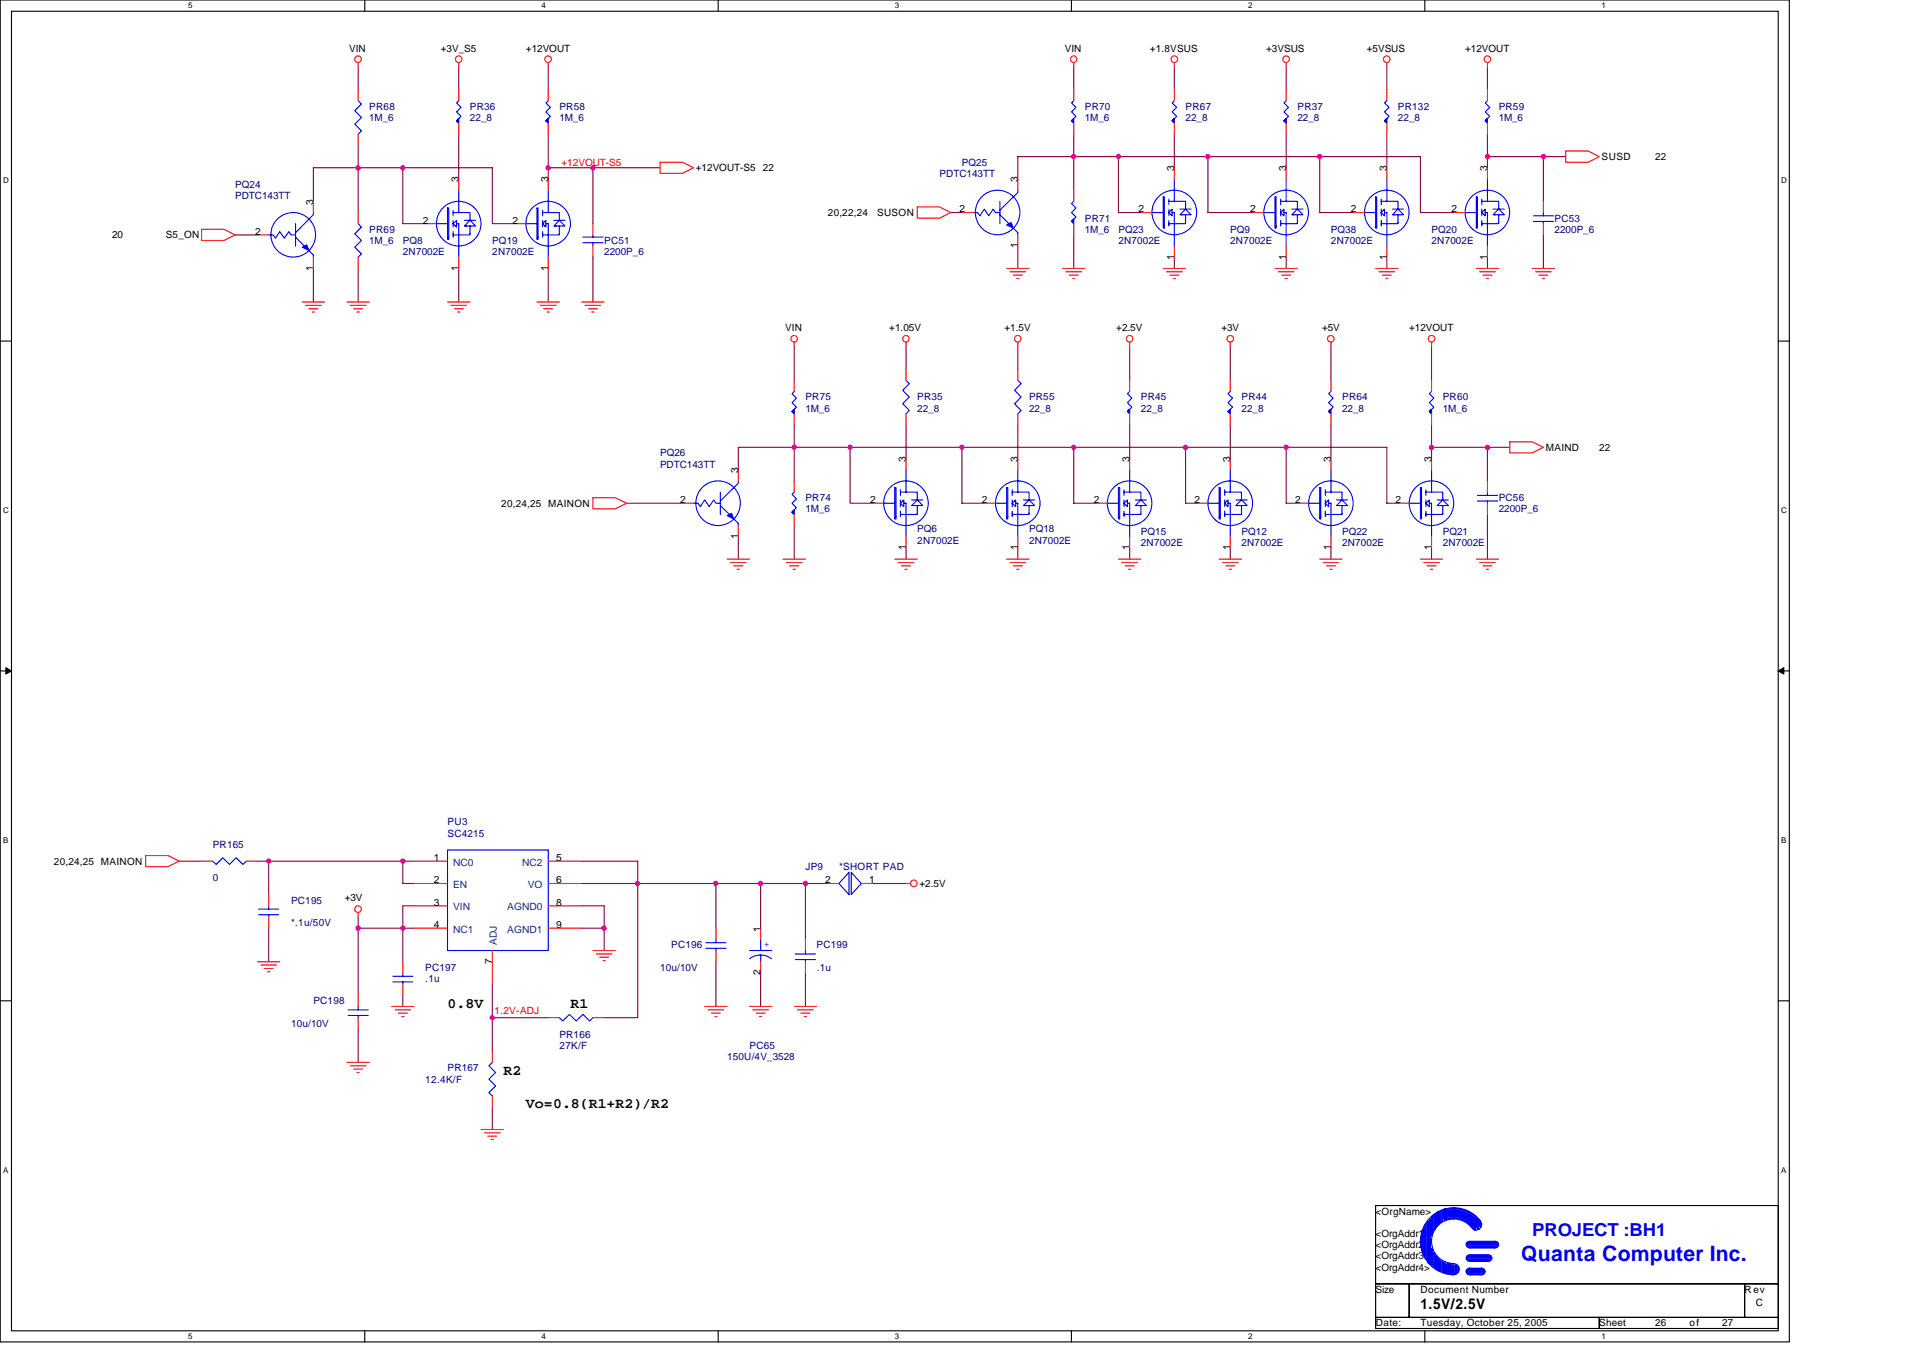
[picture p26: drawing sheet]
<svg xmlns="http://www.w3.org/2000/svg" width="297mm" height="210mm" viewBox="0 0 297 210" stroke-linecap="round" stroke-linejoin="round" font-family="sans-serif">
<defs><g id="words">
<text font-size="3.3" fill="#00f" x="234.9" y="194.8">Quanta Computer Inc.</text>
<text font-size="2.8" fill="#00f" x="236.7" y="190.8">PROJECT :BH1</text>
<g font-size="2.2">
<text x="69.1" y="155.6">0.8V</text>
<text x="88.1" y="155.6">R1</text>
<text x="77.8" y="166">R2</text>
<text x="81.2" y="171.2">Vo=0.8(R1+R2)/R2</text>
<text x="219.4" y="202.1">1.5V/2.5V</text>
</g>
<g font-size="1.5">
<text x="53.9" y="8">VIN</text>
<text x="68.1" y="8">+3V_S5</text>
<text x="81.2" y="8">+12VOUT</text>
<text x="164.5" y="8">VIN</text>
<text x="177.6" y="8">+1.8VSUS</text>
<text x="195.6" y="8">+3VSUS</text>
<text x="211.1" y="8">+5VSUS</text>
<text x="226.3" y="8">+12VOUT</text>
<text x="70.8" y="28.2" transform="rotate(-90 70.8 28.2)">3</text>
<text x="84.7" y="28.2" transform="rotate(-90 84.7 28.2)">3</text>
<text x="107.5" y="26.5">+12VOUT-S5</text>
<text x="117.9" y="26.5">22</text>
<text x="157.2" y="28.2" transform="rotate(-90 157.2 28.2)">3</text>
<text x="181.4" y="26.4" transform="rotate(-90 181.4 26.4)">3</text>
<text x="198.6" y="26.4" transform="rotate(-90 198.6 26.4)">3</text>
<text x="214.2" y="26.4" transform="rotate(-90 214.2 26.4)">3</text>
<text x="229.7" y="26.4" transform="rotate(-90 229.7 26.4)">3</text>
<text x="247.4" y="24.7">SUSD</text>
<text x="255.7" y="24.7">22</text>
<text x="48.4" y="31.6" transform="rotate(-90 48.4 31.6)">3</text>
<text x="65.3" y="34.5">2</text>
<text x="79.1" y="34.5">2</text>
<text x="127.9" y="33.4">20,22,24</text>
<text x="135.5" y="33.4">SUSON</text>
<text x="148.2" y="32.8">2</text>
<text x="175.8" y="32.8">2</text>
<text x="193.1" y="32.8">2</text>
<text x="208.7" y="32.8">2</text>
<text x="224.2" y="32.8">2</text>
<text x="17.3" y="36.8">20</text>
<text x="25.6" y="36.8">S5_ON</text>
<text x="39.4" y="36.3">2</text>
<text x="48.4" y="41.8" transform="rotate(-90 48.4 41.8)">1</text>
<text x="70.8" y="41.8" transform="rotate(-90 70.8 41.8)">1</text>
<text x="84.7" y="41.8" transform="rotate(-90 84.7 41.8)">1</text>
<text x="157.2" y="38.4" transform="rotate(-90 157.2 38.4)">1</text>
<text x="181.4" y="40.1" transform="rotate(-90 181.4 40.1)">1</text>
<text x="198.6" y="40.1" transform="rotate(-90 198.6 40.1)">1</text>
<text x="214.2" y="40.1" transform="rotate(-90 214.2 40.1)">1</text>
<text x="229.7" y="40.1" transform="rotate(-90 229.7 40.1)">1</text>
<text x="121.3" y="51.1">VIN</text>
<text x="137.4" y="51.1">+1.05V</text>
<text x="155.1" y="51.1">+1.5V</text>
<text x="172.4" y="51.1">+2.5V</text>
<text x="188.7" y="51.1">+3V</text>
<text x="204.2" y="51.1">+5V</text>
<text x="217.7" y="51.1">+12VOUT</text>
<text x="139.9" y="71.4" transform="rotate(-90 139.9 71.4)">3</text>
<text x="157.2" y="71.4" transform="rotate(-90 157.2 71.4)">3</text>
<text x="174.5" y="71.4" transform="rotate(-90 174.5 71.4)">3</text>
<text x="190" y="71.4" transform="rotate(-90 190 71.4)">3</text>
<text x="205.6" y="71.4" transform="rotate(-90 205.6 71.4)">3</text>
<text x="221.1" y="71.4" transform="rotate(-90 221.1 71.4)">3</text>
<text x="238.8" y="69.6">MAIND</text>
<text x="247" y="69.6">22</text>
<text x="105" y="77.7">2</text>
<text x="114" y="73.1" transform="rotate(-90 114 73.1)">3</text>
<text x="134.4" y="77.7">2</text>
<text x="151.7" y="77.7">2</text>
<text x="168.9" y="77.7">2</text>
<text x="184.5" y="77.7">2</text>
<text x="200" y="77.7">2</text>
<text x="215.6" y="77.7">2</text>
<text x="77.4" y="78.3">20,24,25 MAINON</text>
<text x="114" y="83.3" transform="rotate(-90 114 83.3)">1</text>
<text x="139.9" y="85" transform="rotate(-90 139.9 85)">1</text>
<text x="157.2" y="85" transform="rotate(-90 157.2 85)">1</text>
<text x="174.5" y="85" transform="rotate(-90 174.5 85)">1</text>
<text x="190" y="85" transform="rotate(-90 190 85)">1</text>
<text x="205.6" y="85" transform="rotate(-90 205.6 85)">1</text>
<text x="221.1" y="85" transform="rotate(-90 221.1 85)">1</text>
<text x="8.3" y="133.5">20,24,25 MAINON</text>
<text x="67" y="136.4">2</text>
<text x="67" y="133">1</text>
<text x="85.9" y="133">5</text>
<text x="85.9" y="136.4">6</text>
<text x="127.5" y="136.4">2</text>
<text x="134.3" y="136.4">1</text>
<text x="142" y="137">+2.5V</text>
<text x="53.3" y="139.2">+3V</text>
<text x="67" y="143.3">4</text>
<text x="67" y="139.9">3</text>
<text x="85.9" y="139.9">8</text>
<text x="85.9" y="143.3">9</text>
<text x="117.5" y="143.9" transform="rotate(-90 117.5 143.9)">1</text>
<text x="76" y="148.9" transform="rotate(-90 76 148.9)">7</text>
<text x="117.5" y="150.6" transform="rotate(-90 117.5 150.6)">2</text>
<text x="212.5" y="187.6">&lt;OrgName&gt;</text>
<text x="212.5" y="191.1">&lt;OrgAddr1&gt;</text>
<text x="212.5" y="192.8">&lt;OrgAddr2&gt;</text>
<text x="212.5" y="194.5">&lt;OrgAddr3&gt;</text>
<text x="212.5" y="196.2">&lt;OrgAddr4&gt;</text>
<text x="212.5" y="199.7">Size</text>
<text x="219.4" y="199.7">Document Number</text>
<text x="269.5" y="199.7">Rev</text>
<text x="271.2" y="201.8">C</text>
<text x="212.5" y="204.9">Date:</text>
<text x="219.4" y="204.9">Tuesday, October 25, 2005</text>
<text x="247" y="204.9">Sheet</text>
<text x="255.7" y="204.9">26</text>
<text x="261" y="204.9">of</text>
<text x="266" y="204.9">27</text>
</g>
<g font-size="1.5" fill="#000080">
<text x="57" y="17">PR68</text>
<text x="72.6" y="17">PR36</text>
<text x="86.4" y="17">PR58</text>
<text x="167.6" y="17">PR70</text>
<text x="183.1" y="17">PR67</text>
<text x="200.4" y="17">PR37</text>
<text x="215.9" y="17">PR132</text>
<text x="231.5" y="17">PR59</text>
<text x="57" y="18.7">1M_6</text>
<text x="72.6" y="18.7">22_8</text>
<text x="86.4" y="18.7">1M_6</text>
<text x="167.6" y="18.7">1M_6</text>
<text x="183.1" y="18.7">22_8</text>
<text x="200.4" y="18.7">22_8</text>
<text x="215.9" y="18.7">22_8</text>
<text x="231.5" y="18.7">1M_6</text>
<text x="36.3" y="29">PQ24</text>
<text x="145.1" y="27.3">PDTC143TT</text>
<text x="148.6" y="25.6">PQ25</text>
<text x="36.3" y="30.8">PDTC143TT</text>
<text x="57" y="35.9">PR69</text>
<text x="167.6" y="34.2">PR71</text>
<text x="167.6" y="35.9">1M_6</text>
<text x="172.8" y="35.9">PQ23</text>
<text x="190" y="35.9">PQ9</text>
<text x="205.6" y="35.9">PQ38</text>
<text x="221.1" y="35.9">PQ20</text>
<text x="240.1" y="34.2">PC53</text>
<text x="240.1" y="35.9">2200P_6</text>
<text x="57" y="37.7">1M_6</text>
<text x="62.2" y="37.7">PQ8</text>
<text x="62.2" y="39.4">2N7002E</text>
<text x="76" y="37.7">PQ19</text>
<text x="76" y="39.4">2N7002E</text>
<text x="93.3" y="37.7">PC51</text>
<text x="93.3" y="39.4">2200P_6</text>
<text x="172.8" y="37.7">2N7002E</text>
<text x="190" y="37.7">2N7002E</text>
<text x="205.6" y="37.7">2N7002E</text>
<text x="221.1" y="37.7">2N7002E</text>
<text x="124.4" y="61.8">PR75</text>
<text x="124.4" y="63.6">1M_6</text>
<text x="141.7" y="61.8">PR35</text>
<text x="141.7" y="63.6">22_8</text>
<text x="159" y="61.8">PR55</text>
<text x="159" y="63.6">22_8</text>
<text x="176.2" y="61.8">PR45</text>
<text x="176.2" y="63.6">22_8</text>
<text x="191.8" y="61.8">PR44</text>
<text x="191.8" y="63.6">22_8</text>
<text x="207.3" y="61.8">PR64</text>
<text x="207.3" y="63.6">22_8</text>
<text x="222.9" y="61.8">PR60</text>
<text x="222.9" y="63.6">1M_6</text>
<text x="102" y="70.5">PQ26</text>
<text x="102" y="72.2">PDTC143TT</text>
<text x="124.4" y="77.4">PR74</text>
<text x="231.5" y="77.4">PC56</text>
<text x="124.4" y="79.1">1M_6</text>
<text x="141.7" y="82.2">PQ6</text>
<text x="141.7" y="84">2N7002E</text>
<text x="159" y="82.2">PQ18</text>
<text x="159" y="84">2N7002E</text>
<text x="176.2" y="82.6">PQ15</text>
<text x="191.8" y="82.6">PQ12</text>
<text x="207.3" y="82.6">PQ22</text>
<text x="222.9" y="82.6">PQ21</text>
<text x="231.5" y="79.1">2200P_6</text>
<text x="176.2" y="84.3">2N7002E</text>
<text x="191.8" y="84.3">2N7002E</text>
<text x="207.3" y="84.3">2N7002E</text>
<text x="222.9" y="84.3">2N7002E</text>
<text x="32.9" y="130.9">PR165</text>
<text x="69.1" y="129.2">SC4215</text>
<text x="69.1" y="127.5">PU3</text>
<text x="32.9" y="136.1">0</text>
<text x="124.4" y="134.4">JP9</text>
<text x="129.6" y="134.4">*SHORT PAD</text>
<text x="45" y="139.6">PC195</text>
<text x="45" y="143">*.1u/50V</text>
<text x="65.7" y="149.9">PC197</text>
<text x="102" y="149.9">10u/10V</text>
<text x="103.7" y="146.5">PC196</text>
<text x="126.1" y="146.5">PC199</text>
<text x="126.1" y="149.9">.1u</text>
<text x="48.4" y="155.1">PC198</text>
<text x="65.7" y="151.7">.1u</text>
<text x="45" y="158.6">10u/10V</text>
<text x="86.4" y="160.3">PR166</text>
<text x="65.7" y="167.2">12.4K/F</text>
<text x="69.1" y="165.5">PR167</text>
<text x="86.4" y="162">27K/F</text>
<text x="112.3" y="163.8">150U/4V_3528</text>
<text x="115.8" y="162">PC65</text>
</g>
<g font-size="1.5" fill="#f00">
<text x="86.7" y="25.6">+12VOUT-S5</text>
<text x="76.4" y="156.7">1.2V-ADJ</text>
</g>
<g font-size="1.5" fill="#004080">
<text x="70" y="137.2">EN</text>
<text x="70" y="133.7">NC0</text>
<text x="80.6" y="133.7">NC2</text>
<text x="81.5" y="137.2">VO</text>
<text x="70" y="140.6">VIN</text>
<text x="78.4" y="140.6">AGND0</text>
<text x="70" y="144.1">NC1</text>
<text x="76.8" y="145.9" transform="rotate(-90 76.8 145.9)">ADJ</text>
<text x="78.4" y="144.1">AGND1</text>
</g>
<text font-size="1.5" fill="#00f" x="118" y="146.3">+</text>
<g font-size="1.2">
<text x="29.1" y="1.3">5</text>
<text x="83.6" y="1.3">4</text>
<text x="138.2" y="1.3">3</text>
<text x="192.8" y="1.3">2</text>
<text x="247.4" y="1.3">1</text>
<text x=".5" y="28.3">D</text>
<text x="275.1" y="28.3">D</text>
<text x=".5" y="79.2">C</text>
<text x="275.1" y="79.2">C</text>
<text x=".5" y="130.2">B</text>
<text x="275.1" y="130.2">B</text>
<text x=".5" y="181.1">A</text>
<text x="275.1" y="181.1">A</text>
<text x="29.1" y="206.8">5</text>
<text x="83.6" y="206.8">4</text>
<text x="138.2" y="206.8">3</text>
<text x="192.8" y="206.8">2</text>
<text x="247.4" y="206.8">1</text>
</g>
</g></defs>
<path d="M0 0h276.4v207.3h-276.4zM1.8 1.7h272.9v203.8h-272.9z" fill="none" stroke="#000" stroke-width=".17"/>
<g fill="#fff">
<path d="M29.1 .2h.6v1.4h-.6z"/>
<path d="M29.1 205.7h.6v1.4h-.6z"/>
</g>
<path d="M56.3 0v1.7M56.3 205.5v1.8" fill="none" stroke="#000" stroke-width=".17"/>
<g fill="#fff">
<path d="M83.6 .2h.7v1.4h-.7z"/>
<path d="M83.6 205.7h.7v1.4h-.7z"/>
</g>
<path d="M110.9 0v1.7M110.9 205.5v1.8" fill="none" stroke="#000" stroke-width=".17"/>
<g fill="#fff">
<path d="M138.2 .2h.7v1.4h-.7z"/>
<path d="M138.2 205.7h.7v1.4h-.7z"/>
</g>
<path d="M165.5 0v1.7M165.5 205.5v1.8" fill="none" stroke="#000" stroke-width=".17"/>
<g fill="#fff">
<path d="M192.8 .2h.6v1.4h-.6z"/>
<path d="M192.8 205.7h.6v1.4h-.6z"/>
</g>
<path d="M220.1 0v1.7M220.1 205.5v1.8" fill="none" stroke="#000" stroke-width=".17"/>
<g fill="#fff">
<path d="M247.4 .2h.6v1.4h-.6z"/>
<path d="M247.4 205.7h.6v1.4h-.6z"/>
<path d="M.5 27.2h.8v1.4h-.8z"/>
<path d="M275.1 27.2h.9v1.4h-.9z"/>
<path d="M.5 78.1h.8v1.4h-.8z"/>
<path d="M275.1 78.1h.9v1.4h-.9z"/>
</g>
<path d="M0 52.7h1.8M274.7 52.7h1.7" fill="none" stroke="#000" stroke-width=".17"/>
<g fill="#fff">
<path d="M.5 129.1h.8v1.4h-.8z"/>
<path d="M275.1 129.1h.8v1.4h-.8z"/>
</g>
<path d="M0 103.6h1.8M274.7 103.6h1.7" fill="none" stroke="#000" stroke-width=".17"/>
<path d="M.9 103.1l.9 .5-.9 .5zM274.7 103.6l.8-.5v1z" fill="#000" stroke="#000" stroke-width=".15"/>
<g fill="#fff">
<path d="M.5 180h.8v1.4h-.8z"/>
<path d="M275.1 180h.8v1.4h-.8z"/>
</g>
<path d="M0 154.6h1.8M274.7 154.6h1.7M212.5 186.2h62.2v12.1h-62.2zM212.5 198.3h5.2v5.2h-5.2zM217.7 198.3h51.8v5.2h-51.8zM269.5 198.3h5.2v5.2h-5.2zM212.5 203.5h34.5v1.7h-34.5zM247 203.5h27.7v1.7h-27.7z" fill="none" stroke="#000" stroke-width=".17"/>
<g fill="none" stroke="#800040" stroke-width=".17">
<path d="M55.3 10.4v3.4M70.9 10.4v3.4M84.7 10.4v3.4M165.9 10.4v3.4M181.4 10.4v3.4M198.7 10.4v3.4M214.2 10.4v3.4M229.8 10.4v3.4M36.3 36.3h3.5M48.4 31.1v-5.2h6.9v6.9M55.3 22.5v3.4h20.7v8.6h3.5M62.2 25.9v8.6h3.5"/>
<path d="M70.9 20.7v6.9M84.7 25.9h17.3M84.7 20.7v6.9M91.6 25.9v8.6M91.6 39.7v7M146.9 32.8h1.7M157.2 27.6v-3.4h62.2v8.6h5.2M157.2 38v3.5M165.9 20.7v8.7M165.9 36.3v5.2M172.8 24.2v8.6h3.4M181.4 20.7v5.2"/>
<path d="M181.4 39.7v1.8M186.6 24.2v8.6h6.9M198.7 20.7v5.2M198.7 39.7v1.8M203.9 24.2v8.6h5.1M214.2 20.7v5.2M214.2 39.7v1.8M229.8 20.7v5.2M229.8 39.7v1.8M229.8 24.2h12M238.4 24.2v6.9M238.4 36.3v5.2"/>
<path d="M48.4 41.5v5.2M55.3 41.5v5.2M70.9 41.5v5.2M84.7 41.5v5.2M122.7 53.6v5.1M140 53.6v3.4M157.2 53.6v3.4M174.5 53.6v5.1M190 53.6v5.1M205.6 53.6v5.1M221.1 53.6v5.1M96.8 77.7h8.6"/>
<path d="M122.7 65.6v8.7M131.3 69.1h-17.3v3.5M140 65.6v5.2M148.6 69.1v8.6h3.4M157.2 65.6v5.2M165.9 69.1h-34.6v8.6h3.5M165.9 69.1h48.3v8.6h1.7M165.9 69.1v8.6h3.4M174.5 65.6v5.2M183.1 69.1v8.6h1.8M190 65.6v5.2M198.7 69.1v8.6h1.7"/>
<path d="M205.6 65.6v5.2M221.1 69.1h12.1M221.1 65.6v5.2M229.8 69.1v5.2M229.8 79.5v6.9M114 82.9v3.5M122.7 81.2v5.2M140 84.6v1.8M157.2 84.6v1.8M174.5 84.6v1.8M190 84.6v1.8M205.6 84.6v1.8"/>
<path d="M221.1 84.6v1.8M27.7 133h3.4M39.8 133h24.2M41.5 133v5.2M62.2 133v3.5h1.8M64 139.9h-1.8v8.6M89.9 133h8.6v24.2h-5.2M89.9 136.5h27.6M89.9 139.9h3.4v6.9M110.6 136.5v6.9M124.4 136.5h-6.9v6.9M124.4 136.5h3.5"/>
<path d="M124.4 136.5v8.6M134.8 136.5h5.2M41.5 143.4v5.1M55.3 143.4h8.7M55.3 141.6v12.1M55.3 158.9v5.2M62.2 153.7v1.7M76 157.2h8.7M76 152v10.4M89.9 143.4h3.4M110.6 148.5v6.9M117.5 150.3v5.1"/>
<path d="M124.4 150.3v5.1M76 171v3.5"/>
</g>
<g fill="none" stroke="#f00" stroke-width=".17">
<path d="M55.3 9.7v.7M55.3 13.8v1.8M70.9 9.7v.7M70.9 13.8v1.8M70.9 19v1.7M84.7 9.7v.7M84.7 13.8v1.8M84.7 19v1.7M165.9 9.7v.7M165.9 13.8v1.8M165.9 19v1.7M181.4 9.7v.7"/>
<path d="M181.4 13.8v1.8M181.4 19v1.7M198.7 9.7v.7M198.7 13.8v1.8M198.7 19v1.7M214.2 9.7v.7M214.2 13.8v1.8M214.2 19v1.7M229.8 9.7v.7M229.8 13.8v1.8M229.8 19v1.7M31.1 35.4h3.5l1.7 .9-1.7 .8h-3.5z"/>
<path d="M39.8 36.3h1.7M48.4 31.1v1.7M48.4 39.7v1.8M55.3 20.7v1.8M55.3 32.8v1.7M55.3 39.7v1.8M65.7 34.5h1.7M70.9 27.6v1.8M70.9 39.7v1.8M79.5 34.5h1.7M84.7 27.6v1.8M84.7 39.7v1.8"/>
<path d="M91.6 34.5v1.8M91.6 38v1.7M102 25.1h3.4l1.7 .8-1.7 .9h-3.4zM141.7 32h3.4l1.8 .8-1.8 .9h-3.4zM148.6 32.8h1.7M157.2 27.6v1.8M157.2 36.3v1.7M165.9 29.4v1.7M165.9 34.5v1.8M176.2 32.8h1.7M181.4 25.9v1.7M181.4 38v1.7"/>
<path d="M193.5 32.8h1.7M198.7 25.9v1.7M198.7 38v1.7M209 32.8h1.8M214.2 25.9v1.7M214.2 38v1.7M224.6 32.8h1.7M229.8 25.9v1.7M229.8 38v1.7M238.4 31.1v1.7M238.4 34.5v1.8M241.8 23.3h3.5l1.7 .9-1.7 .9h-3.5z"/>
<path d="M46.7 46.7h3.4M47.2 47.2h2.4M47.7 47.7h1.4M48.2 48.2h.4M53.6 46.7h3.4M54.1 47.2h2.4M54.6 47.7h1.4M55.1 48.2h.4M69.1 46.7h3.5M69.7 47.2h2.4M70.2 47.7h1.4M70.7 48.2h.3"/>
<path d="M82.9 46.7h3.5M83.5 47.2h2.4M84 47.7h1.4M84.5 48.2h.4M89.9 46.7h3.4M90.4 47.2h2.4M90.9 47.7h1.4M91.4 48.2h.4M122.7 52.9v.7M122.7 58.7v1.8M140 52.9v.7M140 57v1.7"/>
<path d="M155.5 41.5h3.5M156 42h2.4M156.5 42.5h1.4M157.1 43h.3M157.2 52.9v.7M157.2 57v1.7M164.1 41.5h3.5M164.7 42h2.4M165.2 42.5h1.4M165.7 43h.3M174.5 52.9v.7M174.5 58.7v1.8"/>
<path d="M179.7 41.5h3.4M180.2 42h2.4M180.7 42.5h1.4M181.2 43h.4M190 52.9v.7M190 58.7v1.8M197 41.5h3.4M197.5 42h2.4M198 42.5h1.4M198.5 43h.4M205.6 52.9v.7M205.6 58.7v1.8"/>
<path d="M212.5 41.5h3.4M213 42h2.4M213.5 42.5h1.4M214.1 43h.3M221.1 52.9v.7M221.1 58.7v1.8M228 41.5h3.5M228.6 42h2.4M229.1 42.5h1.4M229.6 43h.3M236.7 41.5h3.4M237.2 42h2.4"/>
<path d="M237.7 42.5h1.4M238.2 43h.4M91.6 76.9h3.4l1.8 .8-1.8 .9h-3.4zM105.4 77.7h1.7M114 72.6v1.7M122.7 63.9v1.7M122.7 74.3v1.7M122.7 79.5v1.7M134.8 77.7h1.7M140 63.9v1.7M140 70.8v1.8M152 77.7h1.8"/>
<path d="M157.2 63.9v1.7M157.2 70.8v1.8M169.3 77.7h1.7M174.5 63.9v1.7M174.5 70.8v1.8M184.9 77.7h1.7M190 63.9v1.7M190 70.8v1.8M200.4 77.7h1.7M205.6 63.9v1.7M205.6 70.8v1.8M215.9 77.7h1.8"/>
<path d="M221.1 63.9v1.7M221.1 70.8v1.8M229.8 74.3v1.7M229.8 77.7v1.8M233.2 68.2h3.5l1.7 .9-1.7 .9h-3.5zM112.3 86.4h3.5M112.8 86.9h2.4M113.3 87.4h1.4M113.9 87.9h.3M114 81.2v1.7M120.9 86.4h3.5M121.5 86.9h2.4"/>
<path d="M122 87.4h1.4M122.5 87.9h.3M138.2 86.4h3.5M138.7 86.9h2.5M139.3 87.4h1.3M139.8 87.9h.3M140 82.9v1.7M155.5 86.4h3.5M156 86.9h2.4M156.5 87.4h1.4M157.1 87.9h.3M157.2 82.9v1.7"/>
<path d="M172.8 86.4h3.4M173.3 86.9h2.4M173.8 87.4h1.4M174.3 87.9h.4M174.5 82.9v1.7M188.3 86.4h3.5M188.8 86.9h2.5M189.4 87.4h1.3M189.9 87.9h.3M190 82.9v1.7M203.9 86.4h3.4M204.4 86.9h2.4"/>
<path d="M204.9 87.4h1.4M205.4 87.9h.4M205.6 82.9v1.7M219.4 86.4h3.5M219.9 86.9h2.4M220.4 87.4h1.4M221 87.9h.3M221.1 82.9v1.7M228 86.4h3.5M228.6 86.9h2.4M229.1 87.4h1.4M229.6 87.9h.3"/>
<path d="M22.5 132.1h3.4l1.8 .9-1.8 .9h-3.4zM31.1 133h1.8M38.1 133h1.7M41.5 138.2v1.7M64 136.5h5.1M64 133h5.1M64 139.9h5.1M84.7 136.5h5.2M84.7 133h5.2M84.7 139.9h5.2M127.9 136.5h1.7M133.1 136.5h1.7"/>
<path d="M140 136.5h.6M39.8 148.5h3.4M40.3 149.1h2.4M40.8 149.6h1.4M41.3 150.1h.4M41.5 141.6v1.8M55.3 140.9v.7M55.3 153.7v1.7M55.3 157.2v1.7M60.5 155.4h3.5M61 156h2.4M61.5 156.5h1.4"/>
<path d="M62.1 157h.3M62.2 148.5v1.8M62.2 152v1.7M64 143.4h5.1M76 146.8v5.2M84.7 143.4h5.2M84.7 157.2h1.7M91.6 146.8h3.4M91.6 157.2h1.7M92.1 147.3h2.4M92.6 147.8h1.4M93.2 148.4h.3"/>
<path d="M108.9 155.4h3.4M109.4 156h2.4M109.9 156.5h1.4M110.4 157h.4M110.6 143.4v1.7M110.6 146.8v1.7M115.8 155.4h3.4M116.3 156h2.4M116.8 156.5h1.4M117.3 157h.4M117.5 143.4v1.7M117.5 148.5v1.8"/>
<path d="M122.7 155.4h3.4M123.2 156h2.4M123.7 156.5h1.4M124.2 157h.4M124.4 145.1v1.7M124.4 148.5v1.8M53.6 164.1h3.4M54.1 164.6h2.4M54.6 165.1h1.4M55.1 165.7h.4M74.3 174.5h3.5M74.8 175h2.5"/>
<path d="M75.4 175.5h1.3M75.9 176h.3M76 162.4v1.7M76 169.3v1.7"/>
<circle cx="55.3" cy="9.1" r=".51"/>
<circle cx="70.8" cy="9.1" r=".51"/>
<circle cx="84.7" cy="9.1" r=".51"/>
<circle cx="165.8" cy="9.1" r=".51"/>
<circle cx="181.4" cy="9.1" r=".51"/>
<circle cx="198.7" cy="9.1" r=".51"/>
<circle cx="214.2" cy="9.1" r=".51"/>
<circle cx="229.8" cy="9.1" r=".51"/>
<circle cx="122.7" cy="52.3" r=".51"/>
<circle cx="139.9" cy="52.3" r=".51"/>
<circle cx="157.2" cy="52.3" r=".51"/>
<circle cx="174.5" cy="52.3" r=".51"/>
<circle cx="190" cy="52.3" r=".51"/>
<circle cx="205.6" cy="52.3" r=".51"/>
<circle cx="221.1" cy="52.3" r=".51"/>
<circle cx="141.2" cy="136.4" r=".51"/>
<circle cx="55.3" cy="140.4" r=".51"/>
</g>
<g fill="none" stroke="#00f" stroke-width=".17">
<path d="M55.3 15.6l.5 .5-1 1 1 1-1 1.1 1 1-.5 .5M70.9 15.6l-.4 .3 .7 .7-.7 .7 .7 .7-.7 .7 .4 .3M84.7 15.6l-.4 .3 .7 .7-.7 .7 .7 .7-.7 .7 .4 .3M165.9 15.6l-.4 .3 .7 .7-.7 .7 .7 .7-.7 .7 .4 .3M181.4 15.6l-.3 .3 .7 .7-.7 .7 .7 .7-.7 .7 .3 .3M198.7 15.6l-.4 .3 .7 .7-.7 .7 .7 .7-.7 .7 .4 .3M214.2 15.6l-.3 .3 .7 .7-.7 .7 .7 .7-.7 .7 .3 .3M229.8 15.6l-.4 .3 .7 .7-.7 .7 .7 .7-.7 .7 .4 .3M41.5 36.3h.7l.3 .5 .7-1 .7 1 .7-1 .4 .5h.7M45.7 34.5v3.5M45.7 36.6l1.3 1.4M47.7 38.7l.7 .7v.3"/>
<path d="M48.4 32.8v.4l-2.7 2.7M55.3 34.5l.5 .6-1 1 1 1-1 1.1 1 1-.5 .5M67.4 34.5h1.7M69.1 32.1h.2v4.9h-.2zM70 34.5l.5-.5v1.1zM70 32.8h.9M70 32.5v.8M70 34v1.1M70 35.8v.8M70.5 34.5h.4v5.2M70.9 32.8h1.7v1.2M70.9 29.4v3.4"/>
<path d="M71.7 34h1.7M72.6 34l.8 .9h-1.5M72.6 34l-.9 .9h.4M72.6 34.9v1.4h-2.6M81.2 34.5h1.7M82.9 32.1h.2v4.9h-.2zM83.8 32.8h.9M83.8 32.5v.8M83.8 34v1.1M83.8 35.8v.8M84.2 34.2l.1-.2v1.1l-.5-.6zM84.3 34.5h.4v5.2"/>
<path d="M84.7 32.8h1.7v1.2M84.7 29.4v3.4M85.6 34h1.7M86.4 34l.9 .9h-1.6M86.4 34l-.8 .9h.3M86.4 34.9v1.4h-2.6M90 37.5h3.2M90 36.6h3.2M91.6 36.3v.3M91.6 37.5v.5M150.3 32.8h.7l.4 .5 .6-1 .7 1 .7-1 .4 .5h.6M154.4 31.1v3.4"/>
<path d="M154.4 33.2l1.4 1.3M156.5 35.2l.7 .7v.4M157.2 29.4v.3l-2.8 2.8M165.9 31.1l-.4 .4 .7 .6-.7 .7 .7 .7-.7 .7 .4 .3M177.9 32.8h1.8M179.7 30.4h.1v4.8h-.1zM180.5 31.1h.9M180.5 30.8v.8M180.5 32.3v1M180.5 34v.9M181.1 32.3v1l-.6-.5zM181.1 32.8h.3v5.2"/>
<path d="M181.4 31.1h1.7v1.2M181.4 27.6v3.5M182.3 32.3h1.7M183.1 32.3l.9 .9h-1.6M183.1 32.3l-.8 .9h.3M183.1 33.2v1.3h-2.6M195.2 32.8h1.8M197 30.4h.1v4.8h-.1zM197.8 31.1h.9M197.8 30.8v.8M197.8 32.3v1M197.8 34v.9"/>
<path d="M198.3 32.3v1l-.5-.5zM198.3 32.8h.4v5.2M198.7 31.1h1.7v1.2M198.7 27.6v3.5M199.5 32.3h1.8M200.4 32.3l.9 .9h-1.6M200.4 32.3l-.9 .9h.4M200.4 33.2v1.3h-2.6M210.8 32.8h1.7M212.5 30.4h.2v4.8h-.2zM213.4 31.1h.8M213.4 30.8v.8"/>
<path d="M213.4 32.3v1M213.4 34v.9M213.9 32.3v1l-.5-.5zM213.9 32.8h.3v5.2M214.2 31.1h1.7v1.2M214.2 27.6v3.5M215.1 32.3h1.7M215.9 32.3l.9 .9h-1.5M215.9 32.3l-.8 .9h.3M215.9 33.2v1.3h-2.5M226.3 32.8h1.7M228 30.4h.2v4.8h-.2z"/>
<path d="M228.9 32.8l.5-.5v1zM228.9 31.1h.9M228.9 30.8v.8M228.9 32.3v1M228.9 34v.9M229.4 32.8h.4v5.2M229.8 31.1h1.7v1.2M229.8 27.6v3.5M230.6 32.3h1.8M231.5 32.3l.9 .9h-1.6M231.5 32.3l-.9 .9h.4M231.5 33.2v1.3h-2.6"/>
<path d="M236.9 33.3h3.1M236.9 34.2h3.1M238.4 32.8v.5M238.4 34.2v.3M140 58.7l.5 .5-1.1 1.1 1.1 1-1.1 1.1 1.1 1-.5 .5M157.2 58.7l.5 .5-1 1.1 1 1-1 1.1 1 1-.5 .5M107.1 77.7h.7l.4 .6 .7-1.1 .7 1.1 .6-1.1 .4 .5h.7M111.3 76v3.5M111.3 78.1l1.4 1.4M114 74.3v.3l-2.7 2.8M122.7 60.5l-.4 .3 .7 .7-.7 .7 .7 .7-.7 .7 .4 .3M122.7 76l-.4 .3 .7 .7-.7 .7 .7 .7-.7 .7 .4 .4"/>
<path d="M136.5 77.7h1.7M138.2 75.3h.2v4.9h-.2zM139.1 77.7l.5-.5v1.1zM139.1 76h.9M139.1 75.6v.9M139.1 77.2v1.1M139.1 79v.8M139.6 77.7h.4v5.2M140 76h1.7v1.2M140 72.6v3.4M140.8 77.2h1.7M141.7 77.2l.8 .9h-1.5"/>
<path d="M141.7 77.2l-.9 .9h.4M141.7 78.1v1.4h-2.6M153.8 77.7h1.7M155.5 75.3h.2v4.9h-.2zM156.4 77.7l.5-.5v1.1zM156.4 76h.8M156.4 75.6v.9M156.4 77.2v1.1M156.4 79v.8M156.9 77.7h.3v5.2M157.2 76h1.8v1.2M157.2 72.6v3.4"/>
<path d="M158.1 77.2h1.7M159 77.2l.8 .9h-1.5M159 77.2l-.9 .9h.3M159 78.1v1.4h-2.6M171 77.7h1.8M172.8 75.3h.1v4.9h-.1zM173.6 77.7l.6-.5v1.1zM173.6 76h.9M173.6 75.6v.9M173.6 77.2v1.1M173.6 79v.8M174.2 77.7h.3v5.2"/>
<path d="M174.5 60.5l-.3 .3 .6 .7-.6 .7 .6 .7-.6 .7 .3 .3M174.5 76h1.7v1.2M174.5 72.6v3.4M175.4 77.2h1.7M176.2 77.2l.9 .9h-1.6M176.2 77.2l-.8 .9h.3M176.2 78.1v1.4h-2.6M186.6 77.7h1.7M188.3 75.3h.2v4.9h-.2zM189.2 76h.8M189.2 75.6v.9M189.2 77.2v1.1"/>
<path d="M189.2 79v.8M189.5 77.4l.2-.2v1.1l-.5-.6zM189.7 77.7h.3v5.2M190 60.5l-.3 .3 .7 .7-.7 .7 .7 .7-.7 .7 .3 .3M190 76h1.8v1.2M190 72.6v3.4M190.9 77.2h1.7M191.8 77.2l.8 .9h-1.5M191.8 77.2l-.9 .9h.4M191.8 78.1v1.4h-2.6M202.1 77.7h1.8M203.9 75.3h.1v4.9h-.1z"/>
<path d="M204.7 77.7l.5-.5v1.1zM204.7 76h.9M204.7 75.6v.9M204.7 77.2v1.1M204.7 79v.8M205.2 77.7h.4v5.2M205.6 60.5l-.4 .3 .7 .7-.7 .7 .7 .7-.7 .7 .4 .3M205.6 76h1.7v1.2M205.6 72.6v3.4M206.5 77.2h1.7M207.3 77.2l.9 .9h-1.6M207.3 77.2l-.8 .9h.3"/>
<path d="M207.3 78.1v1.4h-2.6M217.7 77.7h1.7M219.4 75.3h.2v4.9h-.2zM220.3 77.7l.5-.5v1.1zM220.3 76h.8M220.3 75.6v.9M220.3 77.2v1.1M220.3 79v.8M220.8 77.7h.3v5.2M221.1 76h1.8v1.2M221.1 60.5l-.3 .3 .7 .7-.7 .7 .7 .7-.7 .7 .3 .3M221.1 72.6v3.4"/>
<path d="M222 77.2h1.7M222.9 77.2l.8 .9h-1.5M222.9 77.2l-.9 .9h.3M222.9 78.1v1.4h-2.6M228.2 76.5h3.1M228.2 77.4h3.1M229.8 76v.5M229.8 77.4v.3M113.3 80.2l.7 .6v.4M32.9 133l.5 .5 1-1 1.1 1 1-1 1 1 .6-.5M41.5 139.9v.5M69.1 131.3h15.6v15.5h-15.6z"/>
<path d="M131.1 134.7v3.5l-1.5-1.7zM131.5 134.7l1.6 1.8-1.6 1.7zM39.9 140.4h3.1M39.9 141.3h3.1M41.5 141.3v.3M53.8 156h3.1M53.8 156.8h3.1M55.3 155.4v.6M55.3 156.8v.4M60.7 150.8h3.1M60.7 151.7h3.1M62.2 150.3v.5"/>
<path d="M62.2 151.7v.3M86.4 157.2l.5 .5 1.1-1 1 1 1-1 1.1 1 .5-.5M109 145.6h3.1M109 146.5h3.1M110.6 145.1v.5M110.6 146.5v.3M115.8 146.8h3.4M115.8 148.1l.6-.4 1.1-.2 1 .2 .7 .4M117.5 145.1v1.7M117.5 147.5v1M122.8 147.3h3.2M122.8 148.2h3.2"/>
<path d="M124.4 146.8v.5M124.4 148.2v.3M76 164.1l-.5 .5 1.1 1.1-1.1 1 1.1 1-1.1 1.1 .5 .5M219.6 190.5v2.4l.1 .6v-3.5l.2-.3v4.3l.2 .1v-4.8l.2-.3v5.5l.1 .2v-5.9l.2-.2v6.6M220.8 195.2v-6.8l.2-.1v7h.1v-2.5l.2 .3v2.4l.2 .2v-2.2l.2 .3v2.1l.1 .1v-2l.2 .1v2.1h.2v-1.9l.1 .2v1.9h.2v-1.7l.2 .1v1.6l.2 .2v-1.8l.1 .2v1.6h.2v-1.4M221.1 187.9v3l.2-.5v-2.5l.2-.2v2.3l.2-.2v-2.2l.1-.2v2.1l.2-.2v-2.1h.2v1.9l.1-.1v-1.8l.2-.1v1.7l.2-.2v-1.5l.2-.2v1.7M223.2 195v.2h.2v1.4h.1v-1.4h.2v1.5h-.3l.5-1.5v1.5l.2-.1v-1.4l.1 .3v1.2h.2v-1.4h.2v1.4h.2v-1.4h.1v1.4l.2-.1v-1.1l.2 .2v.7M223.2 186.7v1.7l-.2-.1v-1.4zM223.2 188.2l1.3-.3a3.8 3.8 0 0 1 3.5 2.1M223.2 188l1.3-.3a3.9 3.9 0 0 1 3.5 2M223.2 187.8l1.3-.2a4.1 4.1 0 0 1 3.8 2.3M223.2 187.6a4.3 4.3 0 0 1 5.2 2.2"/>
<path d="M223.2 187.5l1.3-.3a4.5 4.5 0 0 1 4 2.3M223.2 187.3l1.3-.2a4.7 4.7 0 0 1 4.2 2.4M223.2 188.4l1.3-.3a3.6 3.6 0 0 1 3.3 1.9M223.3 187l1.2-.1a4.8 4.8 0 0 1 4.3 2.5M223.3 186.9l1.2-.2a5 5 0 0 1 4.4 2.4M223.4 186.9v1.4M226.6 191.9h4.7v.2h-4.8v.1h5l-.2 .2h-4.7l.2 .2h4.5M226.6 194h3.7v.1h-3.7l-.1 .2h4l-.2 .2h-3.8l.3 .2h3.3M226.6 196h2.7v.2h-2.8v.2h2.9l-.1 .2h-2.8l.3 .1h2.5M227 195.9h1.9M227 196.9h1.9M227 194.8h2.9"/>
<path d="M227 193.8h2.9M227 192.8h4M227 191.7h4M227.2 189.5a3.5 3.5 0 0 0-2.7-1.2h.1a3.4 3.4 0 0 0-3.5 3.4 3.4 3.4 0 0 0 3.5 3.5M228.6 188.5a5.2 5.2 0 0 0-4.1-2h.1a5.2 5.2 0 0 0-5.2 5.2 5.2 5.2 0 0 0 5.2 5.2"/>
<circle cx="45.3" cy="36.3" r="3.4"/>
<circle cx="70.8" cy="34.5" r="3.4"/>
<circle cx="84.7" cy="34.5" r="3.4"/>
<circle cx="154.1" cy="32.8" r="3.4"/>
<circle cx="181.4" cy="32.8" r="3.4"/>
<circle cx="198.7" cy="32.8" r="3.4"/>
<circle cx="214.2" cy="32.8" r="3.4"/>
<circle cx="229.7" cy="32.8" r="3.4"/>
<circle cx="110.9" cy="77.7" r="3.4"/>
<circle cx="139.9" cy="77.7" r="3.4"/>
<circle cx="157.2" cy="77.7" r="3.4"/>
<circle cx="174.5" cy="77.7" r="3.4"/>
<circle cx="190" cy="77.7" r="3.5"/>
<circle cx="205.6" cy="77.7" r="3.4"/>
<circle cx="221.1" cy="77.7" r="3.4"/>
<circle cx="224.6" cy="196" r=".85"/>
<circle cx="227" cy="194.3" r=".51"/>
<circle cx="227" cy="192.2" r=".51"/>
<circle cx="227" cy="196.4" r=".51"/>
<circle cx="228" cy="189.1" r=".85"/>
<circle cx="228.9" cy="196.4" r=".51"/>
<circle cx="229.9" cy="194.3" r=".51"/>
<circle cx="231" cy="192.2" r=".51"/>
</g>
<g fill="#00f" stroke="#00f" stroke-width=".17">
<path d="M213.9 18.7l.3-.4v.7l-.3-.3 .3-.4z" fill-rule="evenodd"/>
<path d="M122.3 63.6l.4-.4v.7l-.4-.3 .4-.4z" fill-rule="evenodd"/>
<path d="M198.7 18.3v.7l-.4-.3z" fill-rule="evenodd"/>
<path d="M112.3 79.6l.7-.3 .3 .9z" fill-rule="evenodd"/>
<path d="M155.5 34.7l.7-.3 .3 .8z" fill-rule="evenodd"/>
<path d="M46.7 38.2l.7-.4 .3 .9z" fill-rule="evenodd"/>
<path d="M122.7 78.8v.7l-.4-.4z" fill-rule="evenodd"/>
<path d="M181.4 18.3v.7l-.3-.3z" fill-rule="evenodd"/>
<path d="M70.9 18.3v.7l-.4-.3z" fill-rule="evenodd"/>
<path d="M174.5 63.2v.7l-.3-.3z" fill-rule="evenodd"/>
<path d="M165.9 33.9v.6l-.4-.3z" fill-rule="evenodd"/>
<path d="M189.7 63.6l.3-.4v.7l-.3-.3 .3-.4z" fill-rule="evenodd"/>
<path d="M205.2 63.6l.4-.4v.7l-.4-.3 .4-.4z" fill-rule="evenodd"/>
<path d="M165.9 18.3v.7l-.4-.3z" fill-rule="evenodd"/>
<path d="M229.8 18.3v.7l-.4-.3z" fill-rule="evenodd"/>
<path d="M221.1 63.2v.7l-.3-.3z" fill-rule="evenodd"/>
<path d="M84.7 18.3v.7l-.4-.3z" fill-rule="evenodd"/>
</g>
<g fill="#f0f" stroke="#f0f" stroke-width=".17">
<circle cx="229.8" cy="69.1" r=".34"/>
<circle cx="221.1" cy="69.1" r=".34"/>
<circle cx="165.8" cy="24.2" r=".34"/>
<circle cx="172.8" cy="24.2" r=".34"/>
<circle cx="203.9" cy="24.2" r=".34"/>
<circle cx="238.4" cy="24.2" r=".34"/>
<circle cx="229.8" cy="24.2" r=".34"/>
<circle cx="165.8" cy="69.1" r=".34"/>
<circle cx="198.7" cy="69.1" r=".34"/>
<circle cx="91.6" cy="25.9" r=".34"/>
<circle cx="84.7" cy="25.9" r=".34"/>
<circle cx="62.2" cy="25.9" r=".34"/>
<circle cx="186.6" cy="24.2" r=".34"/>
<circle cx="183.1" cy="69.1" r=".34"/>
<circle cx="62.2" cy="143.4" r=".34"/>
<circle cx="55.3" cy="143.4" r=".34"/>
<circle cx="110.6" cy="136.4" r=".34"/>
<circle cx="93.3" cy="143.4" r=".34"/>
<circle cx="98.5" cy="136.4" r=".34"/>
<circle cx="76" cy="157.2" r=".33"/>
<circle cx="41.5" cy="133" r=".34"/>
<circle cx="62.2" cy="133" r=".34"/>
<circle cx="124.4" cy="136.4" r=".34"/>
<circle cx="117.5" cy="136.4" r=".34"/>
<circle cx="131.3" cy="69.1" r=".34"/>
<circle cx="122.7" cy="69.1" r=".34"/>
<circle cx="148.6" cy="69.1" r=".34"/>
<circle cx="55.3" cy="25.9" r=".34"/>
</g>
<use href="#words"/>
</svg>
